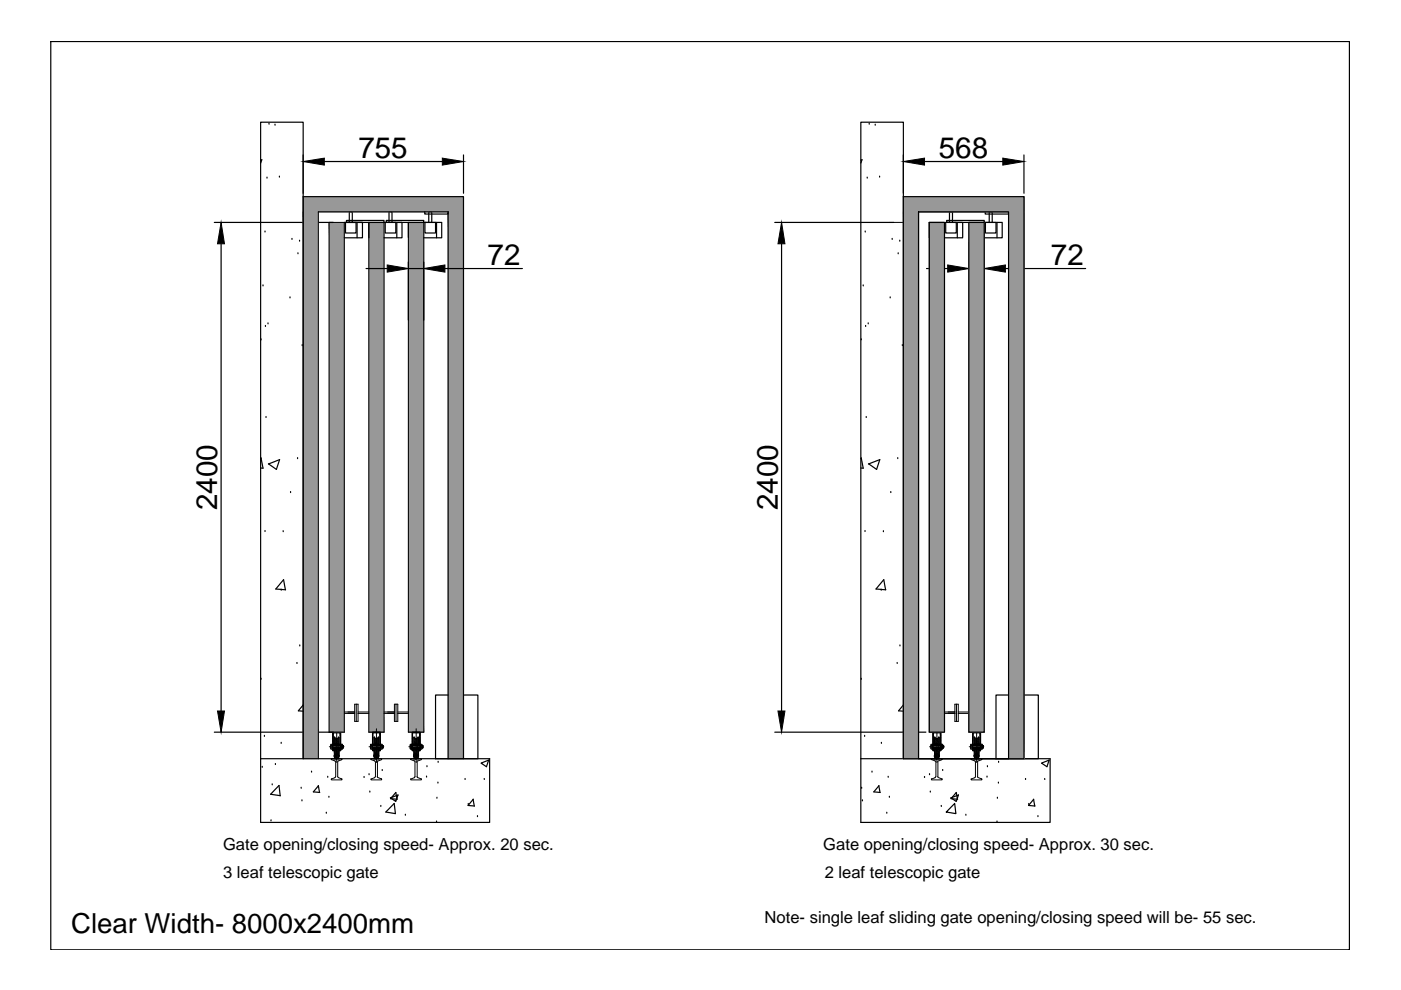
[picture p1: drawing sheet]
<svg xmlns="http://www.w3.org/2000/svg" width="297mm" height="210mm" viewBox="0 0 297 210" stroke-linecap="round" stroke-linejoin="round" font-family="sans-serif">
<defs><g id="words">
<g font-size="6.3">
<text x="76" y="33.5">755</text>
<text x="199.1" y="33.5">568</text>
<text x="103.4" y="56.2">72</text>
<text x="222.8" y="56.2">72</text>
<text x="46.1" y="108.2" transform="rotate(-90 46.1 108.2)">2400</text>
<text x="164.9" y="108.2" transform="rotate(-90 164.9 108.2)">2400</text>
</g>
<text font-size="5.8" x="15.1" y="197.9">Clear Width- 8000x2400mm</text>
<g font-size="3.5">
<text x="47.3" y="180.3">Gate opening/closing speed- Approx. 20 sec.</text>
<text x="174.6" y="180.3">Gate opening/closing speed- Approx. 30 sec.</text>
<text x="47.3" y="186.1">3 leaf telescopic gate</text>
<text x="174.9" y="186.1">2 leaf telescopic gate</text>
<text x="162.1" y="195.7">Note- single leaf sliding gate opening/closing speed will be- 55 sec.</text>
</g>
</g></defs>
<!-- layer: 0 -->
<g fill="none" stroke="#000" stroke-width=".25">
<path d="M10.8 8.8h275.3v192.6h-275.3zM55.3 34l.2-.1-.2 .7M56.6 37.8h.1M57 26.3h.1M58.3 26.5h.1M59.2 37.5h.1M64.3 32.9v8.1M68.8 34.2h25M98.3 32.9v8.1M182.5 34l.3-.1-.3 .7M183.9 37.8h.1M184.3 26.3h.1"/>
<path d="M185.6 26.5h.1M186.5 37.5h.1M191.5 32.9v8.1M196 34.2h16.6M217.1 32.9v8.1M45.4 47.2h25.3M46.9 51.7v99M56.2 49.2h.1M61.9 50.8h.1M63.2 53.8h.1M63.5 51.1h.1M64.3 41.7h34v119.2"/>
<path d="M67.5 44.9h27.5M73 47.2h3.8v3.2h-3.8M73.3 47.2h2.2v2.2h-2.2zM73.5 46.7h7.9v.5h-7.9zM73.5 47.2h3.3M74.1 47.2v-2.3h.6v2.3M75.7 47.2v3.2M77.6 56.9h4.5M78.2 47.2v3.2M81.7 47.2h2.2v2.2h-2.2zM81.9 47.2h3.3v3.2h-3.8M81.9 46.7h7.9v.5h-7.9z"/>
<path d="M82.5 47.2v-2.3h.6v2.3M84.1 47.2v3.2M86.6 47.2v3.2M86.6 55.5v12.4M86.6 56.9h3.2M89.8 47.2h3.9v3.2h-3.9M89.8 55.5v12.4M90.1 44.9v.5h4.9v-.5M90.1 47.2h2.2v2.2h-2.2zM90.9 47.2v-2.3h.6v2.3M92.6 47.2v3.2M94.3 56.9h16.5"/>
<path d="M95 44.9v116M164.3 47.2h25.2M165.7 51.7v99M183.4 49.2h.1M189.2 50.8h.1M190.4 53.8h.1M190.8 51.1h.1M191.5 41.7h25.6v119.2M191.5 41.7h25.6v119.2h-25.6zM194.7 44.9h19.1v116h-19.1zM194.7 44.9h19.1M196.4 56.9h4.5"/>
<path d="M197 47.2h3.3v108h-3.3zM197 47.2v3.2M200.5 47.2h2.2v2.2h-2.2zM200.7 47.2h3.4v3.2h-3.8M200.7 46.7h8v.5h-8zM201.3 47.2v-2.3h.6v2.3M203 47.2v3.2M205.4 47.2h3.3v108h-3.3zM205.4 56.9h3.3M205.4 47.2v3.2M205.4 55.5v12.4M208.7 47.2h3.8v3.2h-3.8"/>
<path d="M208.7 55.5v12.4M208.9 44.9v.5h4.9v-.5M208.9 47.2h2.3v2.2h-2.3zM209.7 47.2v-2.3h.7v2.3M211.4 47.2v3.2M213.2 56.9h17M213.8 44.9v116M55.3 72.1h.1M55.8 60.6h.1M56.3 69.2h.1M56.8 68.7h.1M61.5 63.2h.1"/>
<path d="M64.1 73.3h.1M182.6 72.1h.1M183 60.6h.1M183.5 69.2h.1M184.1 68.7h.1M188.7 63.2h.1M191.3 73.3h.1M55.3 97.1l.5 2.2-.5-.1M55.4 97.1l-.1 .1M56.4 88.5h.1M56.9 98.3l1.7 1.2 .7-2-2.4 .9M63.1 97.2h.1"/>
<path d="M182.6 97.1l.4 2.2-.5-.1M182.6 97.1l-.1 .1M183.7 88.5h.1M184.2 98.3l1.7 1.2 .6-2-2.4 .9M190.3 97.2h.1M56.2 112.7h.1M60 112.7h.1M61.6 104.4h.1M183.4 112.7h.1M187.3 112.7h.1M188.9 104.4h.1M59.6 125.1h.1"/>
<path d="M60.1 122.9l.5 2.2-2.1-.2zM63.6 136.9h.1M186.8 125.1h.1M187.8 125.1l-.4-2.2-1.7 2 2.1 .2M190.8 136.9h.1M45.4 155.2h27.6M55.3 144h.1M56.1 156.1h.1M59.6 157.6h.1M63 140.7h.1M64.3 149.5l-1 1.2 1 .1M78.2 155.2h3.2"/>
<path d="M86.6 155.2h3.2M95 147.4h-2.7v13.5h9v-13.5h-3M164.3 155.2h32M182.6 144h.1M183.3 156.1h.1M186.9 157.6h.1M190.2 140.7h.1M191.5 149.5l-1 1.2 1 .1M197 155.2h3.3M205.4 155.2h3.3M213.8 147.4h-2.6v13.5h8.9v-13.5h-3M55.3 160.9v-135h9v135"/>
<path d="M55.3 160.9h48.5v13.5h-48.5zM55.6 162.7h.1M57.5 174h.1M57.7 166.4h.1M58.4 162.1h.1M59.2 166.5l.2 2.2-2-.3zM63.9 167.1h.1M64 169.8h.1M66.1 163.7h.1M67.5 166.6l.2 1.4M67.5 166.6l-1.1 1.3 1.4 .1M69.2 172.4h.1"/>
<path d="M69.5 164.8h.1M69.7 169h.1M77.2 164.8h.1M78.2 164.3h.1M78.4 167.9h.1M80.7 171h.1M81 163.4h.1M82.8 169.2l1.6-.7-.5 1.4zM83.6 170.3l.2 2.2-2-.3zM84.2 169.5l-.3-1.5-1.1 1.3 1.4 .2M86 172.8h.1M90.4 164.8h.1"/>
<path d="M90.5 162.6h.1M92.6 174.3h.1M92.6 169.2h.1M92.9 166h.1M92.9 161.6h.1M98.6 165.3h.1M99.3 170.6h.1M100.3 169.5l.3 1.4M100.3 169.5l-1.1 1.3 1.4 .1M101.2 173.1h.1M102 161.8l1.6-.6-.5 1.4zM102.7 165.3h.1"/>
<path d="M182.5 160.9v-135h9v135M182.5 160.9h40.1v13.5h-40.1zM182.7 167.1h.1M182.9 169.8h.1M184.9 163.7h.1M186.3 166.6l.3 1.4M186.4 166.6l-1.1 1.3 1.3 .1M188 172.4h.1M188.3 164.8h.1M188.6 169h.1M196 164.8h.1M197.1 164.3h.1"/>
<path d="M197.2 167.9h.1M199.6 171h.1M199.9 163.4h.1M201.6 169.2l1.6-.7-.5 1.4zM202.4 170.3l.3 2.2-2.1-.3zM203 169.5l-.3-1.5-1.1 1.3 1.4 .2M204.8 172.8h.1M209.3 164.8h.1M209.4 162.6h.1M211.4 174.3h.1M211.5 169.2h.1M211.7 166h.1"/>
<path d="M211.7 161.6h.1M217.4 165.3h.1M218.1 170.6h.1M219.1 169.5l.3 1.4M219.2 169.5l-1.1 1.3 1.3 .1M220.1 173.1h.1M220.8 161.8l1.6-.6-.4 1.4zM221.5 165.3h.1"/>
</g>
<!-- layer: object -->
<g fill="none" stroke="#000" stroke-width=".21">
<path d="M70.1 157.9v.8M70.2 158.1v.7M70.2 158.1v-.3h.3v1h-.3M70.2 158.6h.3M70.2 158.1h.3M70.5 157.7v1.2zM70.5 158.6h.1M70.5 158.6h1.7h-.1M70.6 155.2l-.1 .1M70.7 158.6v.5h.2l1 1M70.7 158.1h.1M70.7 157.9l.1 .2"/>
<path d="M70.7 157.9l.2 .2M70.7 158.6l.1 .2M70.7 158.6l.2 .2M70.7 155.4l-.2 .2M70.7 155.6l-.2 .1M70.7 155.7l-.2 .1M70.7 155.8l-.2 .1M70.7 156h-.2M70.7 156.1l-.2 .1M70.7 156.2l-.2 .1M70.7 156.3l-.2 .1M70.7 156.4l-.2 .1"/>
<path d="M70.7 156.5l-.2 .1M70.7 156.7l-.2 .1M70.7 156.8l-.2 .1M70.7 156.9l-.2 .1M70.7 157l-.2 .1M70.7 157.1l-.2 .2M70.7 157.3l-.2 .1M70.7 157.4l-.2 .1M70.7 157.5l-.2 .1M70.7 157.6l-.2 .1M70.7 157.7l-.2 .2M70.7 157.9l-.2 .1"/>
<path d="M70.7 158.6l-.2 .1M70.7 158.8l-.2 .1M70.7 159h-.2M70.7 159l-.2 .2M70.7 158.7v.1M70.8 158.1h-.3h1.7M70.8 158.8h-.3M70.8 155.2l-.3 .2M70.8 159.1l-.1 .1M70.8 158.6l.1 .1M70.8 159.1v.1M70.9 157.1l.6 .6"/>
<path d="M70.9 156.9l.8 .8M70.9 156.7l1 1M70.9 156.5l1 1.1M70.9 156.4l1 1M70.9 159.4l.6 .7M70.9 159.3l1 1M70.9 157.6l.1 .1M70.9 157.4l.3 .3M70.9 157.3l.4 .4M70.9 160l.2 .2M70.9 159.8l.3 .3M70.9 159.6l.4 .4"/>
<path d="M70.9 155.2l-.1 .2M70.9 156.3v1.7l-.1-.1M70.9 158.9l1 1M70.9 158.6h-.1l.1 1.8M70.9 156.3h.1M70.9 158l.1 .1M70.9 158.6h.1M71 158.6h.1M71 156.3l.4 .3 .4-.3M71 155.2l-.1 .2M71 158l.1 .1M71.1 158.9l.8 .8"/>
<path d="M71.1 158.6h.1M71.1 155.2l-.1 .2M71.1 158l.1 .1M71.2 158h.1M71.2 158.6h.1M71.3 158.9l.6 .7M71.3 155.2l-.2 .2M71.3 159.9l-.4 .3M71.3 156.6l.6 .6M71.3 155.2l-.1 .2M71.4 159.9l-.5 .5M71.5 155.2l-.2 .2"/>
<path d="M71.5 156.6l.4 .4M71.5 158.9l.4 .5M71.6 159.9l-.6 .7M71.6 156.5l.3 .3M71.6 155.2l-.1 .2M71.6 158.6h.1M71.6 158.9l.3 .3h.3v-4h-1.7v4h.4M71.6 158l.1 .6M71.7 160l-.7 .7M71.7 158.5h.5M71.7 158.1h.5M71.7 156.5l.2 .2"/>
<path d="M71.7 155.2l-.1 .2M71.7 158l.1 .1M71.8 156.4l.1 .1M71.8 158v.1M71.8 158.6h.1M71.8 156.3h.1M71.8 158.9l.1 .1M71.9 156.3h.1M71.9 155.2l-.2 .2M71.9 158v.1M71.9 156.3v1.7M71.9 158.6v1.7"/>
<path d="M71.9 158l.1 .1M71.9 158.7v.1M71.9 158.7l.1 .1M71.9 158.6l.2 .2M71.9 157.9l.2 .2-.2-.2M71.9 158.6l.3 .2M72 157.9l.2 .1v-.1M72 158.6l.2 .1M72 155.2l-.2 .2M72 159.1h.1M72.1 155.2l-.2 .2M72.2 158.6v.5h-.3"/>
<path d="M72.2 155.2l-.1 .2M72.2 157.7l.1 1.2zM72.2 158.1h.1M72.2 159.2h.1M72.2 157.9v.2l-.1-2.7h-1.5l.1 2.7M72.2 155.3l-.1 .1M72.2 155.4l-.1 .1M72.2 155.6l-.1 .1M72.2 155.7l-.1 .1M72.2 155.8l-.1 .1M72.2 155.9l-.1 .1M72.2 156v.1"/>
<path d="M72.2 156.2v.1M72.2 156.3v.1M72.2 156.4v.1M72.2 156.5v.1M72.2 156.6v.2M72.2 156.8h.1M72.2 156.9v.1M72.2 157v.1M72.2 157.1v.1M72.2 157.2v.2M72.2 157.4v.1M72.2 157.5v.1"/>
<path d="M72.2 157.6v.1M72.2 157.7v.1M72.2 157.8v.1M72.2 158.7v.1M72.2 158.8v.1M72.2 158.9v.1M72.2 159l-.1 .2M72.3 157.9v.8M72.3 158.1v.7M72.4 158.8h.2M72.4 158.6h.4M72.4 158.1h.4"/>
<path d="M72.6 157.8v1M72.6 157.8h-.3v.3M72.7 158.5h.1M72.7 157.9v.8M72.7 158.1h.1M72.8 158.1h.1M72.8 158.1v.5M72.8 158.1v.4M72.8 158.5v.1M78.5 157.9v.8M78.6 158.1v.7M78.6 158.1v-.3h.3v1h-.3"/>
<path d="M78.6 158.6h.3M78.6 158.1h.3M78.9 157.7l.1 1.2zM79 158.6h.1M79 158.6h1.7h-.2M79.1 158.6v.5h.2l1 1M79.1 158.7l.1 .1M79.1 158.6l.1 .2M79.1 155.2l-.1 .1M79.1 155.4l-.1 .2M79.1 155.6l-.1 .1M79.1 155.7l-.1 .1"/>
<path d="M79.1 155.8l-.1 .1M79.1 156h-.1M79.1 156.1l-.1 .1M79.1 156.2l-.1 .1M79.1 156.3l-.1 .1M79.1 156.4l-.1 .1M79.1 156.5l-.1 .1M79.1 156.7l-.1 .1M79.1 156.8l-.1 .1M79.1 156.9l-.1 .1M79.1 157l-.1 .1M79.1 157.1l-.1 .2"/>
<path d="M79.1 157.3l-.1 .1M79.1 157.4l-.1 .1M79.1 157.5l-.1 .1M79.1 157.6l-.1 .1M79.1 157.7l-.1 .2M79.1 157.9l-.1 .1M79.1 158.6l-.1 .1M79.1 158.8l-.1 .1M79.1 159h-.1M79.1 159l-.1 .2M79.1 157.9l.1 .2-.1-.2M79.1 158.6l.2 .2"/>
<path d="M79.1 158.8h-.1M79.1 157.9l.2 .2M79.2 158.1h-.2h1.7M79.2 155.2l-.2 .2M79.2 159.1l-.1 .1M79.2 158.6l.1 .1M79.2 158.6l.1 1.8M79.2 159.1v.1M79.3 157.1l.6 .6M79.3 156.9l.8 .8M79.3 156.7l1 1M79.3 156.5l1 1.1"/>
<path d="M79.3 156.4l1 1M79.3 159.4l.6 .7M79.3 159.3l1 1M79.3 157.6l.1 .1M79.3 157.4l.3 .3M79.3 157.3l.5 .4M79.3 160l.2 .2M79.3 159.8l.3 .3M79.3 159.6l.4 .4M79.3 155.2l-.1 .2M79.3 156.3v1.7l-.1-.1M79.3 158.9l1 1"/>
<path d="M79.3 156.3h.1M79.3 158l.1 .1M79.3 158.6h.1M79.4 156.3h.1M79.4 156.3l.4 .3 .4-.3M79.4 155.2l-.1 .2M79.5 158.1h.1M79.5 158.6h.1M79.5 158.9l.8 .8M79.6 155.2l-.2 .2M79.6 158v.1M79.6 158h.1"/>
<path d="M79.6 155.2l-.1 .2M79.7 158.9l.6 .7M79.7 159.9l-.4 .3M79.7 156.6l.6 .6M79.8 155.2l-.2 .2M79.9 159.9l-.6 .5M79.9 158.9l.4 .5M79.9 155.2l-.1 .2M79.9 156.6l.4 .4M80 159.9l-.7 .7M80 156.5l.3 .3M80 155.2l-.1 .2"/>
<path d="M80 158.6h.1M80.1 158.9l.2 .3h.4v-4h-1.7v4h.3M80.1 158v.6M80.1 158.6h.1M80.1 160l-.7 .7M80.1 158.5h.6M80.1 158.1h.6M80.2 156.5l.1 .2M80.2 155.2l-.2 .2M80.2 158v.1M80.2 158.6h.1M80.2 156.4l.1 .1"/>
<path d="M80.2 156.3h.1M80.2 158.9l.1 .1M80.3 156.3h.1M80.3 158.6l.2 .2-.1-.2M80.3 155.2l-.2 .2M80.3 158v.1M80.3 156.3v1.7M80.3 158.6v1.7M80.3 158.7l.1 .1M80.3 158l.1 .1M80.4 157.9l.1 .2-.2-.2M80.4 155.2l-.2 .2"/>
<path d="M80.4 157.9l.2 .1v-.1M80.4 158.6l.2 .1M80.4 159.1h.1M80.5 155.2l-.1 .2M80.6 158.6v.5h-.3M80.6 155.2l-.1 .2M80.7 157.7v1.2zM80.7 158.1h.1M80.7 159.2h.1M80.7 157.9l-.1 .2-.1-2.7h-1.4v2.7M80.7 155.3l-.2 .1M80.7 155.4l-.2 .1"/>
<path d="M80.7 155.6l-.2 .1M80.7 155.7l-.2 .1M80.7 155.8l-.2 .1M80.7 155.9l-.2 .1M80.7 156l-.2 .1M80.7 156.2l-.2 .1M80.7 156.3l-.2 .1M80.7 156.4l-.2 .1M80.7 156.5l-.2 .1M80.7 156.6l-.2 .2M80.7 156.8h-.2M80.7 156.9l-.2 .1"/>
<path d="M80.7 157l-.2 .1M80.7 157.1l-.2 .1M80.7 157.2l-.2 .2M80.7 157.4l-.2 .1M80.7 157.5l-.2 .1M80.7 157.6l-.1 .1M80.7 157.7l-.1 .1M80.7 157.8l-.1 .1M80.7 158.7l-.1 .1M80.7 158.8l-.1 .1M80.7 158.9l-.1 .1M80.7 159l-.2 .2"/>
<path d="M80.7 157.9v.8M80.8 158.1v.5M80.8 158.6v.2M80.8 157.8h.2v.3h-.2zM80.8 158.8h.2M80.8 158.6h.2M81 158.1v.7M81.1 158.6h.1M81.1 158.1h.1M81.1 158.5h.2M81.1 158.1h.2M81.1 157.9v.8"/>
<path d="M81.2 158.1h.1M81.2 158.1v.5M81.3 158.1v.4M81.3 158.5l-.1 .1M87 157.9v.8M87 158.6h.3M87 158.1h.3M87 158.1v.7M87 158.1v-.3h.3v1h-.3M87.3 157.7l.1 1.2zM87.4 158.6h.1M87.4 158.6h1.7h-.2"/>
<path d="M87.5 158.6v.5h.2l1 1M87.5 158.1v-2.7h1.5v2.7M87.5 158.7l.1 .1M87.5 158.6l.1 .2M87.5 155.2l-.1 .1M87.5 155.4l-.1 .2M87.5 155.6l-.1 .1M87.5 155.7l-.1 .1M87.5 155.8l-.1 .1M87.5 156h-.1M87.5 156.1l-.1 .1M87.5 156.2l-.1 .1"/>
<path d="M87.5 156.3l-.1 .1M87.5 156.4l-.1 .1M87.5 156.5l-.1 .1M87.5 156.7l-.1 .1M87.5 156.8l-.1 .1M87.5 156.9l-.1 .1M87.5 157l-.1 .1M87.5 157.1l-.1 .2M87.5 157.3l-.1 .1M87.5 157.4l-.1 .1M87.5 157.5l-.1 .1M87.5 157.6l-.1 .1"/>
<path d="M87.5 157.7l-.1 .2M87.5 157.9l-.1 .1M87.5 158.6l-.1 .1M87.5 158.8l-.1 .1M87.5 159h-.1M87.5 159l-.1 .2M87.5 157.9l.1 .2-.1-.2M87.5 158.6l.2 .2M87.5 158.8h-.1M87.6 157.9l.2 .2M87.6 158.6l.1 .1M87.6 158.1h-.2h1.7"/>
<path d="M87.6 155.2l-.2 .2M87.6 159.1l-.1 .1M87.6 158.6l.2 1.8M87.6 159.1v.1M87.7 157.1l.7 .6M87.7 156.9l.8 .8M87.7 156.7l1 1M87.7 156.5l1 1.1M87.7 156.4l1 1M87.7 159.4l.6 .7M87.7 159.3l1 1M87.7 157.6l.1 .1"/>
<path d="M87.7 157.4l.3 .3M87.7 157.3l.5 .4M87.7 160l.2 .2M87.7 159.8l.3 .3M87.7 159.6l.5 .4M87.7 155.2l-.1 .2M87.7 156.3v1.6M87.8 158.9l.9 1M87.8 156.3h.1M87.8 158v.1M87.8 158.6h.1M87.8 156.3l.4 .3 .4-.3"/>
<path d="M87.9 155.2l-.2 .2M87.9 158.1h.1M87.9 158.6h.1M87.9 158.9l.8 .8M87.9 155.2l-.1 .2M88 158h.1M88.1 155.2l-.2 .2M88.1 159.9l-.3 .3M88.1 158.9l.6 .7M88.2 156.6l.5 .6M88.2 155.2l-.1 .2M88.3 159.9l-.6 .5"/>
<path d="M88.3 158.9l.4 .5M88.3 155.2l-.1 .2M88.3 156.6l.4 .4M88.4 159.9l-.6 .7M88.4 156.5l.3 .3M88.4 155.2l-.1 .2M88.5 158.9l.2 .3h.4v-4h-1.7v4h.3M88.5 158.5h.6M88.5 158.1h.6M88.5 158v.1M88.5 158.1l-.1 .5M88.5 158.6h.1"/>
<path d="M88.5 160l-.6 .7M88.5 156.5l.2 .2M88.6 155.2l-.2 .2M88.6 158h.1M88.6 158.6l.3 .2M88.6 156.4l.1 .1M88.6 156.3h.1M88.7 156.3h.1M88.7 158.9v.1M88.7 155.2l-.2 .2M88.7 156.3v1.7M88.7 158l.1 .1"/>
<path d="M88.7 157.9l.2 .2M88.7 158.7l.1 .1M88.8 157.9l.2 .2M88.8 158.6l.2 .2M88.8 155.2l-.1 .2M88.8 157.9l.2 .1-.1-.1M88.8 158.6l.2 .1M88.8 158.8l-.1-.2v1.7l-.1 .1M88.8 159.1h.1M88.9 155.2l-.1 .2M89 158.6v.5h-.3M89 157.9h.1"/>
<path d="M89 158.6h.1M89 155.2l-.1 .2M89 159.2h.1M89.1 157.7l.1 1.2zM89.1 158.1h.1M89.1 155.3l-.1 .1M89.1 155.4l-.1 .1M89.1 155.6l-.1 .1M89.1 155.7l-.1 .1M89.1 155.8l-.1 .1M89.1 155.9l-.1 .1M89.1 156l-.1 .1"/>
<path d="M89.1 156.2l-.1 .1M89.1 156.3l-.1 .1M89.1 156.4l-.1 .1M89.1 156.5l-.1 .1M89.1 156.6l-.1 .2M89.1 156.8h-.1M89.1 156.9l-.1 .1M89.1 157l-.1 .1M89.1 157.1l-.1 .1M89.1 157.2l-.1 .2M89.1 157.4l-.1 .1M89.1 157.5l-.1 .1"/>
<path d="M89.1 157.6l-.1 .1M89.1 157.7l-.1 .1M89.1 157.8l-.1 .1M89.1 157.9l-.1 .2M89.1 158.7l-.1 .1M89.1 158.8l-.1 .1M89.1 158.9l-.1 .1M89.1 159l-.1 .2M89.2 157.9v.8M89.2 157.8v1M89.2 157.8h.2v.3M89.2 158.8h.2"/>
<path d="M89.2 158.6h.2M89.2 158.1h.2M89.4 158.1v.7M89.5 158.6h.1M89.5 158.1h.1M89.5 158.5h.2M89.5 158.1h.2M89.5 157.9v.8M89.6 158.1h.1M89.6 158.1v.5M89.7 158.1v.4M89.7 158.5l-.1 .1"/>
<path d="M197.4 157.9v.8M197.4 158.1v.7M197.4 158.1v-.3h.3v1h-.2M197.5 158.6h.2M197.5 158.1h.2M197.7 157.7l.1 1.2zM197.8 158.6h.1M197.8 158.6h1.7h-.2M197.9 158.6v.5h.2l1.1 1M197.9 157.9l.1 .2h-.2h1.7M197.9 158.6l.1 .2-.1-.1M197.9 155.2l-.1 .1"/>
<path d="M197.9 155.4l-.1 .2M197.9 155.6l-.1 .1M197.9 155.7l-.1 .1M197.9 155.8l-.1 .1M197.9 156h-.1M197.9 156.1l-.1 .1M197.9 156.2l-.1 .1M197.9 156.3l-.1 .1M197.9 156.4l-.1 .1M197.9 156.5l-.1 .1M197.9 156.7l-.1 .1M197.9 156.8l-.1 .1"/>
<path d="M197.9 156.9l-.1 .1M197.9 157l-.1 .1M197.9 157.1l-.1 .2M197.9 157.3l-.1 .1M197.9 157.4l-.1 .1M197.9 157.5l-.1 .1M197.9 157.6l-.1 .1M197.9 157.7l-.1 .2M197.9 157.9l-.1 .1M197.9 158.6l-.1 .1M197.9 158.8l-.1 .1M197.9 159h-.1"/>
<path d="M197.9 159l-.1 .2M197.9 157.9l.2 .2M197.9 158.6l.2 .2M197.9 158.8h-.1M198 157.9l.2 .2M198 155.2l-.2 .2M198 159.1l-.1 .1M198.1 157.1l.7 .6M198.1 156.9l.8 .8M198.1 156.7l1.1 1M198.1 156.5l1.1 1.1M198.1 156.4l1.1 1"/>
<path d="M198.1 159.4l.6 .7M198.1 159.3l1.1 1M198.1 157.6l.1 .1M198.1 157.4l.3 .3M198.1 157.3l.5 .4M198.1 156.3v1.7l-.1-.1M198.1 158.7l-.1-.1 .1 1.7M198.1 160l.2 .2M198.1 159.8l.3 .3M198.1 159.6l.5 .4M198.1 155.2l-.1 .2M198.2 156.3h-.1"/>
<path d="M198.2 158.9l1 1M198.2 158v.1M198.2 158.6h.1M198.2 156.3h.1M198.2 156.3l.4 .3 .4-.3M198.3 155.2l-.2 .2M198.3 158v.1M198.3 158.6h.1M198.3 158.9l.9 .8M198.4 155.2l-.2 .2M198.4 158v.1M198.4 158h.1"/>
<path d="M198.5 155.2l-.2 .2M198.5 158.9l.7 .7M198.5 159.9l-.3 .3M198.6 156.6l.6 .6M198.6 155.2l-.1 .2M198.7 159.9l-.5 .5M198.7 158.9l.5 .5M198.7 155.2l-.1 .2M198.7 156.6l.5 .4M198.8 159.9l-.6 .7M198.9 156.5l.3 .3M198.9 155.2l-.2 .2"/>
<path d="M198.9 158.6h.1M198.9 158.9l.3 .3h.3v-4h-1.7v4h.3M198.9 158l.1 .6M198.9 160l-.6 .7M198.9 158.5h.6M198.9 158.1h.6M199 156.5l.2 .2M199 155.2l-.2 .2M199 158l.1 .1M199 158.6h.1M199 156.4l.2 .1M199 156.3h.1"/>
<path d="M199.1 156.3h.1M199.1 158.9l.1 .1M199.1 158.6l.2 .2-.1-.2-.1 1.7M199.1 155.2l-.2 .2M199.1 158l.1 .1M199.2 156.3v1.8M199.2 158.7v.1M199.2 157.9l.1 .2M199.2 157.9l.2 .2M199.2 158.6l.2 .2M199.2 155.2l-.1 .2M199.2 157.9l.2 .1-.1-.1"/>
<path d="M199.2 158.6l.2 .1M199.2 159.1h.1M199.3 155.2l-.1 .2M199.4 157.9h.1M199.4 158.6v.5h-.2M199.4 155.2l-.1 .2M199.5 157.7l.1 1.2zM199.5 158.1h.1M199.5 159.2h.1M199.5 157.9l-.1 .2v-2.7h-1.5v2.7M199.5 155.3l-.1 .1M199.5 155.4l-.1 .1"/>
<path d="M199.5 155.6l-.1 .1M199.5 155.7l-.1 .1M199.5 155.8l-.1 .1M199.5 155.9l-.1 .1M199.5 156l-.1 .1M199.5 156.2l-.1 .1M199.5 156.3l-.1 .1M199.5 156.4l-.1 .1M199.5 156.5l-.1 .1M199.5 156.6l-.1 .2M199.5 156.8h-.1M199.5 156.9l-.1 .1"/>
<path d="M199.5 157l-.1 .1M199.5 157.1l-.1 .1M199.5 157.2l-.1 .2M199.5 157.4l-.1 .1M199.5 157.5l-.1 .1M199.5 157.6l-.1 .1M199.5 157.7l-.1 .1M199.5 157.8l-.1 .1M199.5 158.7l-.1 .1M199.5 158.8l-.1 .1M199.5 158.9l-.1 .1M199.5 159l-.1 .2"/>
<path d="M199.6 157.9v.8M199.6 157.8v1M199.6 157.8h.2v.3M199.6 158.8h.2M199.6 158.6h.2M199.6 158.1h.2M199.8 158.1v.7M199.9 158.6h.1M199.9 158.1h.1M199.9 158.5h.2M199.9 158.1h.2M199.9 157.9v.8"/>
<path d="M200 158.1h.1M200 158.1v.5M200.1 158.1v.4M200.1 158.5l-.1 .1M205.8 157.9v.8M205.8 157.8h.3v1h-.3M205.8 158.6h.3M205.8 158.1h.3M205.8 157.8v1M206.1 157.7l.1 1.2zM206.2 158.6h.1M206.2 158.6h1.7h-.2"/>
<path d="M206.3 158.6v.5h.3l1 1M206.3 157.9l.1 .2h-.2h1.7M206.3 158.1v-2.7h1.5v2.7M206.3 158.6l.1 .2-.1-.1M206.3 155.2l-.1 .1M206.3 155.4l-.1 .2M206.3 155.6l-.1 .1M206.3 155.7l-.1 .1M206.3 155.8l-.1 .1M206.3 156h-.1M206.3 156.1l-.1 .1M206.3 156.2l-.1 .1"/>
<path d="M206.3 156.3l-.1 .1M206.3 156.4l-.1 .1M206.3 156.5l-.1 .1M206.3 156.7l-.1 .1M206.3 156.8l-.1 .1M206.3 156.9l-.1 .1M206.3 157l-.1 .1M206.3 157.1l-.1 .2M206.3 157.3l-.1 .1M206.3 157.4l-.1 .1M206.3 157.5l-.1 .1M206.3 157.6l-.1 .1"/>
<path d="M206.3 157.7l-.1 .2M206.3 157.9l-.1 .1M206.3 158.6l-.1 .1M206.3 158.8l-.1 .1M206.3 159h-.1M206.3 159l-.1 .2M206.3 157.9l.2 .2M206.3 158.6l.3 .2M206.3 158.8h-.1M206.4 157.9l.2 .2M206.4 158.6l.2 .1M206.4 155.2l-.2 .2"/>
<path d="M206.5 159.1l-.2 .1M206.5 158.6l.1 .1M206.5 157.9h.1M206.5 158.6h.1M206.6 157.1l.6 .6M206.6 156.9l.8 .8M206.6 156.7l1 1M206.6 156.5l1 1.1M206.6 156.4l1 1M206.6 159.4l.6 .7M206.6 159.3l1 1M206.6 157.6v.1"/>
<path d="M206.6 157.4l.3 .3M206.6 157.3l.4 .4M206.6 156.3v1.7l-.1-.1M206.6 158.6v1.7M206.6 160l.2 .2M206.6 159.8l.3 .3M206.6 159.6l.4 .4M206.6 155.2l-.2 .2M206.6 156.3h.1M206.6 158.9l1 1M206.6 158v.1M206.6 158.6h.1"/>
<path d="M206.7 156.3l.3 .3 .4-.3M206.7 155.2l-.2 .2M206.7 158v.1M206.7 158l.1 .1M206.7 158.6h.1M206.8 158.9l.8 .8M206.8 158.6h.1M206.8 155.2l-.2 .2M206.9 158h.1M206.9 155.2l-.1 .2M206.9 159.9l-.3 .3M206.9 158.9l.7 .7"/>
<path d="M207 156.6l.6 .6M207 155.2l-.1 .2M207.1 159.9l-.5 .5M207.1 158.9l.5 .5M207.2 155.2l-.2 .2M207.2 156.6l.4 .4M207.2 159.9l-.6 .7M207.3 156.5l.3 .3M207.3 155.2l-.1 .2M207.3 158.9l.3 .3h.3v-4h-1.7v4h.4M207.3 158.5h.6M207.3 158.1h.6"/>
<path d="M207.3 158l.1 .1M207.3 158.1v.5M207.3 158.6h.1M207.4 160l-.7 .7M207.4 156.5l.2 .2M207.4 158.6h.1M207.4 155.2l-.2 .2M207.4 158h.1M207.4 158.6l.3 .2-.1-.2v1.7l-.2 .1M207.4 156.4l.2 .1M207.5 156.3h-.1M207.5 156.3h.1"/>
<path d="M207.5 158.9l.1 .1M207.5 155.2l-.1 .2M207.6 156.3v1.7M207.6 158v.1M207.6 158l.1 .1M207.6 157.9l.1 .2M207.6 158.7v.1M207.6 157.9l.2 .2M207.6 158.6l.2 .2M207.6 155.2l-.1 .2M207.7 157.9l.1 .1-.1-.1M207.7 158.6l.1 .1"/>
<path d="M207.7 159.1h.1M207.7 155.2l-.1 .2M207.8 158.6v.5h-.2M207.8 157.9h.1M207.8 158.6h.1M207.9 159.2h.1M207.9 155.2l-.2 .2M207.9 157.7l.1 1.2zM207.9 158.1h.1M207.9 155.3l-.1 .1M207.9 155.4l-.1 .1M207.9 155.6l-.1 .1"/>
<path d="M207.9 155.7l-.1 .1M207.9 155.8l-.1 .1M207.9 155.9l-.1 .1M207.9 156l-.1 .1M207.9 156.2l-.1 .1M207.9 156.3l-.1 .1M207.9 156.4l-.1 .1M207.9 156.5l-.1 .1M207.9 156.6l-.1 .2M207.9 156.8h-.1M207.9 156.9l-.1 .1M207.9 157l-.1 .1"/>
<path d="M207.9 157.1l-.1 .1M207.9 157.2l-.1 .2M207.9 157.4l-.1 .1M207.9 157.5l-.1 .1M207.9 157.6l-.1 .1M207.9 157.7l-.1 .1M207.9 157.8l-.1 .1M207.9 157.9l-.1 .2M207.9 158.7l-.1 .1M207.9 158.8l-.1 .1M207.9 158.9l-.1 .1M207.9 159l-.1 .2"/>
<path d="M208 157.9v.8M208 157.8v1M208 157.8h.2v.3M208 158.8h.3M208 158.6h.3M208 158.1h.3M208.2 158.1v.7M208.3 158.6h.2M208.3 158.1h.2M208.3 158.5h.2M208.3 157.9v.8M208.5 158.1h.1"/>
<path d="M208.5 158.1v.5M208.5 158.1v.4M208.5 158.5v.1M70.9 160.3h.1M70.9 160.1l.1 .2M70.9 160.4h.1M71 160.3h-.1M71 160.7l-.1 .2M71.7 160.7l.2 .2M71.8 160.1l-.7 .6M71.8 160.3a.44 .44 0 0 0-.4-.5 .44 .44 0 0 0-.5 .5M71.8 160.4h.1"/>
<path d="M71.9 160.2l-.7 .6M71.9 160.3l-.6 .6M71.9 160.3h.1M71.9 160.5l-.4 .3M79.3 160.3h.1M79.3 160.1l.1 .2M79.3 160.4h.1M79.4 160.3h.1M79.5 160.7l-.2 .2M80.2 160.7l.1 .2M80.2 160.1l-.7 .6M80.2 160.3a.44 .44 0 0 0-.4-.5 .44 .44 0 0 0-.5 .5"/>
<path d="M80.2 160.4h.1M80.2 160.2l-.6 .6M80.3 160.3l-.5 .6M80.3 160.3h.1M80.3 160.5l-.4 .3M87.7 160.1l.2 .2M87.8 160.4h.1M87.8 160.3h.1M87.9 160.7l-.1 .2M88.6 160.7l.1 .2M88.6 160.1l-.7 .6M88.7 160.3h-.1a.45 .45 0 0 0-.4-.4 .45 .45 0 0 0-.5 .4"/>
<path d="M88.7 160.2l-.7 .6M88.7 160.3l-.5 .6M88.7 160.5l-.3 .3M198.1 160.3h.1M198.1 160.1l.1 .2M198.1 160.3l.1 .1M198.2 160.4h.1M198.3 160.7l-.1 .2M199 160.7l.1 .2M199 160.1l-.7 .6M199 160.3a.44 .44 0 0 0-.4-.5 .44 .44 0 0 0-.4 .5M199.1 160.4h.1"/>
<path d="M199.1 160.2l-.7 .6M199.1 160.3l-.5 .6M199.1 160.5l-.3 .3M206.6 160.3h.1M206.6 160.1v.2M206.6 160.3v.1M206.6 160.4h.1M206.7 160.7l-.1 .2M207.4 160.7l.1 .2M207.4 160.1l-.6 .6M207.5 160.3a.44 .44 0 0 0-.5-.5 .44 .44 0 0 0-.4 .5M207.5 160.2l-.6 .6"/>
<path d="M207.5 160.3l-.5 .6M207.5 160.5l-.3 .3"/>
<circle cx="71.4" cy="160.3" r=".53"/>
<circle cx="79.8" cy="160.3" r=".53"/>
<circle cx="88.2" cy="160.3" r=".53"/>
<circle cx="198.6" cy="160.3" r=".53"/>
<circle cx="207" cy="160.3" r=".53"/>
</g>
<!-- layer: center -->
<path d="M69.8 158.3h3.2M71.4 154.5v7.2M78.2 158.3h3.2M79.8 154.5v7.2M86.7 158.3h3.1M88.2 154.5v7.2M197.1 158.3h3.1M198.6 154.5v7.2M205.5 158.3h3.1M207.1 154.5v7.2" fill="none" stroke="#000" stroke-width=".21"/>
<!-- layer: 0 -->
<g fill="none" stroke="#000" stroke-width=".21">
<path d="M64.3 41.7v119.2M67.5 44.9v116M188.6 47.2h3.2M194.7 44.9v116M69.8 155.2v-108h3.2v108M70.7 158.1v-.2v.2M70.7 158.6v.2v-.2M70.7 158.6v.2h.2M70.7 158.6h.5M70.9 157.7l.5 .3 .5-.3M70.9 158h1M70.9 157.7h1"/>
<path d="M70.9 158.6h1M70.9 158.9h1M70.9 157.9h-.2v.2M70.9 158.6l.5 .3M70.9 158.9l.5-.3 .5 .3M70.9 157.7v.3M70.9 158.6v.3M71.2 158l-.5 .1M71.4 157.7v.4M71.4 158.6v.3M71.4 157.7l.5 .3M71.4 157.7l-.5 .3"/>
<path d="M71.6 158l.5 .1M71.9 157.9h.2v.2M71.9 157.7v.3M71.9 158.6v.3M71.9 158.6l-.5 .3M72.1 158.1v-.2l.1 .2M72.1 158.6v.2l.1-.2M72.1 158.6v.2h-.2M72.1 158.6h-.5M73 151h2.2M73 151.3h2.2M75.2 149.3h.7v3.7h-.7z"/>
<path d="M75.5 149.3v3.7M75.9 151h2.3M75.9 151.3h2.3M78.2 155.2v-108h3.2v108M79.1 158.1v-.2v.2M79.1 158.6v.2v-.2M79.1 158.6v.2h.2M79.1 158.6h.5M79.3 158h1M79.3 157.7h1M79.3 158.6h1M79.3 158.9h1"/>
<path d="M79.3 157.9h-.2v.2M79.3 157.7l.5 .3 .5-.3M79.3 158.6l.5 .3M79.3 158.9l.5-.3 .5 .3M79.3 157.7v.3M79.3 158.6v.3M79.6 158l-.5 .1M79.8 157.7v.4M79.8 158.6v.3M79.8 157.7l.5 .3M79.8 157.7l-.5 .3M80 158l.5 .1"/>
<path d="M80.3 157.9h.2v.2M80.3 157.7v.3M80.3 158.6v.3M80.3 158.6l-.5 .3M80.5 158.1v-.2l.1 .2M80.5 158.6v.2l.1-.2M80.5 158.6v.2h-.2M80.5 158.6h-.5M81.4 151h2.2M81.4 151.3h2.2M83.6 149.3h.7v3.7h-.7zM84 149.3v3.7"/>
<path d="M84.3 151h2.3M84.3 151.3h2.3M86.6 155.2v-108h3.2v108M87.5 158.1v-.2l.1 .2M87.5 158.6v.2l.1-.2M87.6 158.6v.2h.1M87.6 158.6h.4M87.7 158h1M87.7 157.7h1M87.7 158.6h1M87.7 158.9h1M87.7 157.9h-.1v.2"/>
<path d="M87.7 157.7l.5 .3 .5-.3M87.7 158.6l.5 .3M87.7 158.9l.5-.3 .5 .3M87.7 157.7v.3M87.7 158.6v.3M88 158l-.4 .1M88.2 157.7v.4M88.2 158.6v.3M88.2 157.7l.5 .3M88.2 157.7l-.5 .3M88.4 158l.5 .1M88.7 157.9h.2v.2"/>
<path d="M88.7 157.7v.3M88.7 158.6v.3M88.7 158.6l-.5 .3M88.9 158.1v-.2l.1 .2M88.9 158.6v.2l.1-.2M88.9 158.6v.2h-.2M88.9 158.6h-.5M197 155.2v-108h3.3v108M197.9 158.1v-.2l.1 .2M197.9 158.6v.2l.1-.2M198 158.6v.2h.1M198 158.6h.4"/>
<path d="M198.1 158h1.1M198.1 157.7h1.1M198.1 158.6h1.1M198.1 158.9h1.1M198.1 157.9h-.1v.2M198.1 157.7l.5 .3 .6-.3M198.1 158.6l.5 .3M198.1 158.9l.5-.3 .6 .3M198.1 157.7v.3M198.1 158.6v.3M198.4 158l-.4 .1M198.6 157.7v.4"/>
<path d="M198.6 158.6v.3M198.6 157.7l.6 .3M198.6 157.7l-.5 .3M198.9 158l.4 .1M199.2 157.9h.1v.2M199.2 157.7v.3M199.2 158.6v.3M199.2 158.6l-.6 .3M199.3 158.1v-.2l.1 .2M199.3 158.6v.2l.1-.2M199.3 158.6v.2h-.1M199.3 158.6h-.4"/>
<path d="M200.3 151h2.2M200.3 151.3h2.2M202.5 149.3h.7v3.7h-.7zM202.8 149.3v3.7M203.2 151h2.2M203.2 151.3h2.2M205.4 155.2v-108h3.3v108M206.3 158.1v-.2l.1 .2M206.3 158.6v.2l.1-.2M206.4 158.6v.2h.2M206.4 158.6h.5M206.6 158h1"/>
<path d="M206.6 157.7h1M206.6 158.6h1M206.6 158.9h1M206.6 157.9h-.2v.2M206.6 157.7l.5 .3 .5-.3M206.6 158.6l.5 .3M206.6 158.9l.5-.3 .5 .3M206.6 157.7v.3M206.6 158.6v.3M206.9 158l-.5 .1M207.1 157.7v.4M207.1 158.6v.3"/>
<path d="M207.1 157.7l.5 .3M207.1 157.7l-.5 .3M207.3 158l.4 .1M207.6 157.9h.1v.2M207.6 157.7v.3M207.6 158.6v.3M207.6 158.6l-.5 .3M207.7 158.1v-.2l.1 .2M207.7 158.6v.2l.1-.2M207.7 158.6v.2h-.1M207.7 158.6h-.4M70.3 165.1l-.1 .3h2.3l-.1-.3"/>
<path d="M71 161.3l.1 .2M71 164.9l-.7 .2M71.1 164.7l-.1 .2M71.2 161.5v3.2M71.6 164.7l.2 .2 .6 .2M71.6 161.5v3.2M71.8 161.3l-.2 .2M72.4 161.1l.1-.2h-2.3l.1 .2 .7 .2M72.4 161.1l-.6 .2M78.6 161l.1 .1M78.7 161v-.1h2.2l-.1 .2M78.7 165.1l-.1 .1"/>
<path d="M78.8 161.1l.6 .2M79.4 161.3l.2 .2M79.4 164.9l-.6 .2M79.6 164.7l-.2 .2M79.6 161.5v3.2M80 164.7l.1 .2M80 161.5v3.2M80.1 161.3l-.1 .2M80.2 164.9l.7 .2M80.8 165.1l.1 .3h-2.2v-.2M80.9 161.1l-.7 .2M87.1 161v.1"/>
<path d="M87.1 161v-.1h2.2v.2M87.1 165.1v.1M87.2 161.1l.7 .2M87.8 161.3l.2 .2M87.9 164.9l-.7 .2M88 164.7l-.2 .2M88 161.5v3.2M88.4 164.7l.2 .2M88.4 161.5v3.2M88.6 161.3l-.2 .2M88.6 164.9l.7 .2M89.3 165.1v.3h-2.2v-.2"/>
<path d="M89.3 161.1l-.7 .2M197.5 161v.1M197.5 161v-.1h2.2v.2M197.5 165.1v.1M197.6 161.1l.7 .2M198.2 161.3l.2 .2M198.4 164.7l-.2 .2-.6 .2M198.4 161.5v3.2M198.8 164.7l.2 .2M198.9 161.5v3.2M199 161.3l-.2 .2M199 164.9l.7 .2"/>
<path d="M199.7 165.1v.3h-2.2v-.2M199.7 161.1l-.7 .2M205.9 161l.1 .1M205.9 161v-.1h2.3l-.1 .2M206 165.1l-.1 .1M206 161.1l.7 .2M206.7 161.3l.1 .2M206.8 164.7l-.1 .2-.7 .2M206.8 161.5v3.2M207.2 164.7l.2 .2M207.3 161.5v3.2M207.4 161.3l-.2 .2"/>
<path d="M207.4 164.9l.7 .2M208.1 165.1l.1 .3h-2.3v-.2M208.1 161.1l-.7 .2"/>
</g>
<!-- layer: object -->
<g fill="#000" stroke="#000" stroke-width=".21">
<path d="M71 160.7l.2 .1h-.2zM71.6 160.8l.1-.1 .1 .1zM79.5 160.7l.1 .1h-.2zM80 160.8l.2-.1v.1zM87.9 160.7l.2 .1h-.3zM88.4 160.8l.2-.1 .1 .1zM198.3 160.7l.2 .1h-.3zM198.8 160.8l.2-.1 .1 .1zM206.7 160.7l.2 .1h-.3zM207.2 160.8l.2-.1 .1 .1z"/>
<path d="M71 160.8l.4 .1zM71 160.8l.4 .1z"/>
<path d="M71.4 160.9h.5zM71.6 160.8l.3 .1z"/>
<path d="M79.4 160.8l.4 .1zM79.4 160.8l.4 .1z"/>
<path d="M79.8 160.9h.5zM80 160.8l.3 .1z"/>
<path d="M87.8 160.8l.4 .1zM87.8 160.8l.4 .1z"/>
<path d="M88.2 160.9h.5zM88.4 160.8l.3 .1z"/>
<path d="M198.2 160.8l.4 .1zM198.2 160.8l.4 .1z"/>
<path d="M198.6 160.9h.5zM198.8 160.8l.3 .1z"/>
<path d="M206.6 160.9h.5zM206.6 160.8l.5 .1z"/>
<path d="M207.1 160.9h.4zM207.2 160.8l.3 .1z"/>
</g>
<!-- layer: DIM -->
<path d="M70.9 160.1l.3 .2-.3-.1zM79.3 160.1l.3 .2-.3-.1zM87.7 160.1l.3 .2-.3-.1zM198.1 160.1l.3 .2-.3-.1zM206.6 160.1l.3 .2-.4-.1z" fill="#000" stroke="#000" stroke-width=".21"/>
<!-- layer: 0 -->
<g fill="#989898" stroke="#989898" stroke-width=".21">
<path d="M86.6 47.2v108h3.2zM86.6 47.2h3.2v108z"/>
<path d="M78.2 47.2v108h3.2zM78.2 47.2h3.2v108z"/>
<path d="M69.8 47.2v108h3.2zM69.8 47.2h3.2v108z"/>
<path d="M64.3 41.7v3.2h34zM64.3 41.7h34v3.2z"/>
<path d="M95 44.9v.5h3.3zM95 44.9h3.3v.5z"/>
<path d="M95 45.4v115.5h3.3zM95 45.4h3.3v115.5z"/>
<path d="M64.3 44.9v116h3.2zM64.3 44.9h3.2v116z"/>
<path d="M205.4 47.2v108h3.3zM205.4 47.2h3.3v108z"/>
<path d="M197 47.2v108h3.3zM197 47.2h3.3v108z"/>
<path d="M191.5 41.7v3.2h25.6zM191.5 41.7h25.6v3.2z"/>
<path d="M213.8 44.9v116h3.3zM213.8 44.9h3.3v116z"/>
<path d="M191.5 44.9v116h3.2zM191.5 44.9h3.2v116z"/>
</g>
<path d="M64.3 34.2l4.5-.7v1.5zM93.8 33.5l4.5 .7-4.5 .8zM191.5 34.2l4.5-.7v1.5zM212.6 33.5l4.5 .7-4.5 .8zM46.9 47.2l.7 4.5h-1.5zM82.1 56.2l4.5 .7-4.5 .8zM89.8 56.9l4.5-.7v1.5zM165.7 47.2l.7 4.5h-1.5zM200.9 56.2l4.5 .7-4.5 .8zM208.7 56.9l4.5-.7v1.5zM46.1 150.7h1.5l-.7 4.5zM164.9 150.7h1.5l-.7 4.5z" fill="#000" stroke="#000" stroke-width=".21"/>
<use href="#words"/>
</svg>
